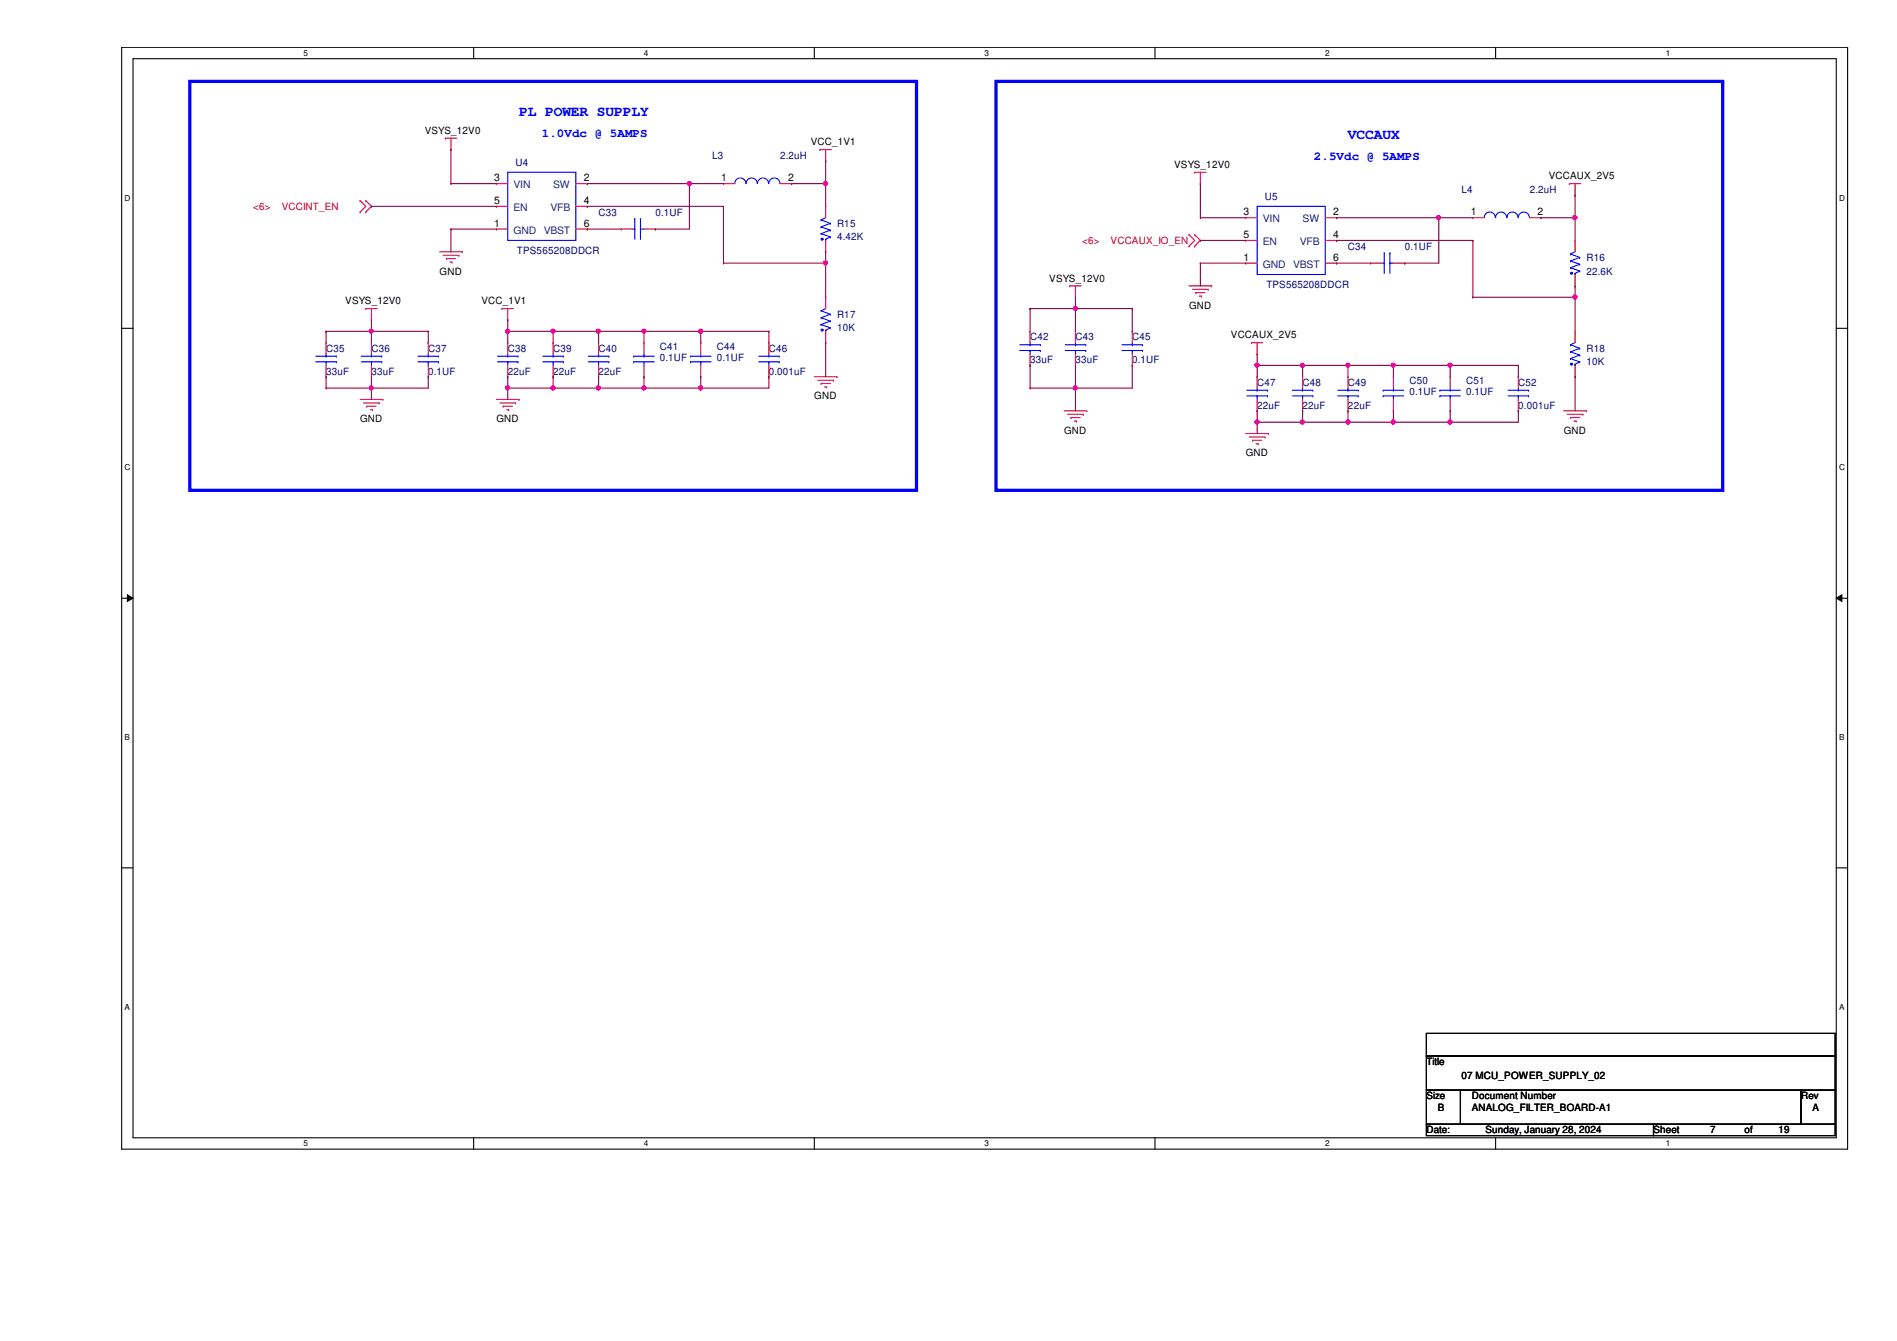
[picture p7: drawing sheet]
<svg xmlns="http://www.w3.org/2000/svg" width="297mm" height="210mm" viewBox="0 0 297 210" stroke-linecap="round" stroke-linejoin="round" font-family="sans-serif">
<defs><g id="words">
<g font-size="2.3" fill="#00f">
<text x="81.3" y="18.2">PL POWER SUPPLY</text>
<text x="211.1" y="21.7">VCCAUX</text>
</g>
<g font-size="1.9" fill="#00f">
<text x="84.8" y="21.5">1.0Vdc @ 5AMPS</text>
<text x="205.7" y="25">2.5Vdc @ 5AMPS</text>
</g>
<g font-size="1.6">
<text x="66.5" y="21">VSYS_12V0</text>
<text x="127" y="22.7">VCC_1V1</text>
<text x="77.4" y="28.4">3</text>
<text x="91.4" y="28.4">2</text>
<text x="112.9" y="28.4">1</text>
<text x="123.4" y="28.4">2</text>
<text x="183.9" y="26.3">VSYS_12V0</text>
<text x="242.5" y="28.1">VCCAUX_2V5</text>
<text x="77.4" y="35.5">1</text>
<text x="77.4" y="31.9">5</text>
<text x="91.4" y="35.5">6</text>
<text x="91.4" y="31.9">4</text>
<text x="194.7" y="33.7">3</text>
<text x="208.7" y="33.7">2</text>
<text x="230.3" y="33.7">1</text>
<text x="240.7" y="33.7">2</text>
<text x="194.7" y="40.8">1</text>
<text x="194.7" y="37.3">5</text>
<text x="208.7" y="40.8">6</text>
<text x="208.7" y="37.3">4</text>
<text x="54.1" y="47.6">VSYS_12V0</text>
<text x="68.8" y="43">GND</text>
<text x="75.4" y="47.6">VCC_1V1</text>
<text x="164.3" y="44.1">VSYS_12V0</text>
<text x="186.2" y="48.3">GND</text>
<text x="192.7" y="53">VCCAUX_2V5</text>
<text x="127.5" y="62.5">GND</text>
<text x="56.4" y="66.1">GND</text>
<text x="77.7" y="66.1">GND</text>
<text x="166.6" y="67.9">GND</text>
<text x="195.1" y="71.4">GND</text>
<text x="244.9" y="67.9">GND</text>
<text x="223.4" y="166.8">Title</text>
<text x="223.4" y="172.1">Size</text>
<text x="225.1" y="173.9">B</text>
<text x="228.9" y="168.9">07 MCU_POWER_SUPPLY_02</text>
<text x="230.5" y="173.9">ANALOG_FILTER_BOARD-A1</text>
<text x="230.5" y="172.1">Document Number</text>
<text x="282" y="172.1">Rev</text>
<text x="283.8" y="173.9">A</text>
<text x="223.4" y="177.4">Date:</text>
<text x="232.6" y="177.4">Sunday, January 28, 2024</text>
<text x="258.9" y="177.4">Sheet</text>
<text x="267.8" y="177.4">7</text>
<text x="273.1" y="177.4">of</text>
<text x="278.5" y="177.4">19</text>
</g>
<g font-size="1.6" fill="#004080">
<text x="80.4" y="29.5">VIN</text>
<text x="86.6" y="29.5">SW</text>
<text x="80.4" y="33">EN</text>
<text x="86.2" y="33">VFB</text>
<text x="197.7" y="34.8">VIN</text>
<text x="204" y="34.8">SW</text>
<text x="80.4" y="36.6">GND</text>
<text x="85.1" y="36.6">VBST</text>
<text x="197.7" y="41.9">GND</text>
<text x="197.7" y="38.4">EN</text>
<text x="202.5" y="41.9">VBST</text>
<text x="203.5" y="38.4">VFB</text>
</g>
<g font-size="1.6" fill="#000080">
<text x="80.7" y="25.9">U4</text>
<text x="111.5" y="24.8">L3</text>
<text x="122.2" y="24.8">2.2uH</text>
<text x="93.7" y="33.7">C33</text>
<text x="102.6" y="33.7">0.1UF</text>
<text x="131.1" y="35.5">R15</text>
<text x="198.1" y="31.2">U5</text>
<text x="228.9" y="30.2">L4</text>
<text x="239.5" y="30.2">2.2uH</text>
<text x="80.9" y="39.8">TPS565208DDCR</text>
<text x="131.1" y="37.6">4.42K</text>
<text x="211.1" y="39.1">C34</text>
<text x="220" y="39.1">0.1UF</text>
<text x="248.4" y="40.9">R16</text>
<text x="198.3" y="45.1">TPS565208DDCR</text>
<text x="248.4" y="43">22.6K</text>
<text x="131.1" y="49.7">R17</text>
<text x="131.1" y="51.9">10K</text>
<text x="161.3" y="53.3">C42</text>
<text x="168.4" y="53.3">C43</text>
<text x="177.3" y="53.3">C45</text>
<text x="51.1" y="55.1">C35</text>
<text x="51.1" y="58.6">33uF</text>
<text x="58.2" y="55.1">C36</text>
<text x="58.2" y="58.6">33uF</text>
<text x="67.1" y="55.1">C37</text>
<text x="67.1" y="58.6">0.1UF</text>
<text x="79.5" y="55.1">C38</text>
<text x="79.5" y="58.6">22uF</text>
<text x="86.6" y="55.1">C39</text>
<text x="86.6" y="58.6">22uF</text>
<text x="93.7" y="55.1">C40</text>
<text x="93.7" y="58.6">22uF</text>
<text x="103.3" y="54.7">C41</text>
<text x="103.3" y="56.5">0.1UF</text>
<text x="112.2" y="54.7">C44</text>
<text x="112.2" y="56.5">0.1UF</text>
<text x="120.4" y="55.1">C46</text>
<text x="120.4" y="58.6">0.001uF</text>
<text x="161.3" y="56.9">33uF</text>
<text x="168.4" y="56.9">33uF</text>
<text x="177.3" y="56.9">0.1UF</text>
<text x="248.4" y="55.1">R18</text>
<text x="248.4" y="57.2">10K</text>
<text x="196.8" y="60.4">C47</text>
<text x="196.8" y="64">22uF</text>
<text x="204" y="60.4">C48</text>
<text x="204" y="64">22uF</text>
<text x="211.1" y="60.4">C49</text>
<text x="211.1" y="64">22uF</text>
<text x="220.7" y="60.1">C50</text>
<text x="220.7" y="61.8">0.1UF</text>
<text x="229.6" y="60.1">C51</text>
<text x="229.6" y="61.8">0.1UF</text>
<text x="237.7" y="60.4">C52</text>
<text x="237.7" y="64">0.001uF</text>
</g>
<g font-size="1.6" fill="#f00">
<text x="39.7" y="32.9">&lt;6&gt;</text>
<text x="44.1" y="32.9">VCCINT_EN</text>
<text x="169.5" y="38.2">&lt;6&gt;</text>
<text x="173.9" y="38.2">VCCAUX_IO_EN</text>
</g>
<g font-size="1.3">
<text x="47.5" y="8.7">5</text>
<text x="100.8" y="8.7">4</text>
<text x="154.2" y="8.7">3</text>
<text x="207.5" y="8.7">2</text>
<text x="260.9" y="8.7">1</text>
<text x="19.5" y="31.4">D</text>
<text x="288" y="31.4">D</text>
<text x="19.5" y="73.6">C</text>
<text x="288" y="73.6">C</text>
<text x="19.5" y="115.9">B</text>
<text x="288" y="115.9">B</text>
<text x="19.5" y="158.1">A</text>
<text x="288" y="158.1">A</text>
<text x="47.5" y="179.4">5</text>
<text x="100.8" y="179.4">4</text>
<text x="154.2" y="179.4">3</text>
<text x="207.5" y="179.4">2</text>
<text x="260.9" y="179.4">1</text>
</g>
</g></defs>
<path d="M19.1 7.4h270.2v172.5h-270.2zM20.8 9.2h266.7v168.9h-266.7z" fill="none" stroke="#000" stroke-width=".17"/>
<g fill="#fff">
<path d="M47.5 7.6h.7v1.4h-.7z"/>
<path d="M47.5 178.3h.7v1.4h-.7z"/>
</g>
<path d="M74.2 7.4v1.8M74.2 178.1v1.8" fill="none" stroke="#000" stroke-width=".17"/>
<g fill="#fff">
<path d="M100.8 7.6h.7v1.4h-.7z"/>
<path d="M100.8 178.3h.7v1.4h-.7z"/>
</g>
<path d="M127.5 7.4v1.8M127.5 178.1v1.8" fill="none" stroke="#000" stroke-width=".17"/>
<g fill="#fff">
<path d="M154.2 7.6h.7v1.4h-.7z"/>
<path d="M154.2 178.3h.7v1.4h-.7z"/>
</g>
<path d="M180.8 7.4v1.8M180.8 178.1v1.8" fill="none" stroke="#000" stroke-width=".17"/>
<g fill="#fff">
<path d="M207.5 7.6h.7v1.4h-.7z"/>
<path d="M207.5 178.3h.7v1.4h-.7z"/>
</g>
<path d="M234.2 7.4v1.8M234.2 178.1v1.8" fill="none" stroke="#000" stroke-width=".17"/>
<g fill="#fff">
<path d="M260.9 7.6h.6v1.4h-.6z"/>
<path d="M260.9 178.3h.6v1.4h-.6z"/>
<path d="M19.5 30.3h.9v1.4h-.9z"/>
<path d="M288 30.3h.9v1.4h-.9z"/>
<path d="M19.5 72.5h.9v1.4h-.9z"/>
<path d="M288 72.5h.9v1.4h-.9z"/>
</g>
<path d="M19.1 51.4h1.7M287.5 51.4h1.8" fill="none" stroke="#000" stroke-width=".17"/>
<g fill="#fff">
<path d="M19.5 114.7h.8v1.4h-.8z"/>
<path d="M288 114.7h.8v1.4h-.8z"/>
</g>
<path d="M19.1 93.6h1.7M287.5 93.6h1.8" fill="none" stroke="#000" stroke-width=".17"/>
<path d="M19.9 93.1l.9 .5-.9 .5zM287.5 93.6l.9-.5v1z" fill="#000"/>
<path d="M19.9 93.1l.9 .5-.9 .5zM287.5 93.6l.9-.5v1z" fill="none" stroke="#000" stroke-width=".16"/>
<g fill="#fff">
<path d="M19.5 156.9h.8v1.4h-.8z"/>
<path d="M288 156.9h.8v1.4h-.8z"/>
</g>
<path d="M19.1 135.8h1.7M287.5 135.8h1.8M223.4 161.8h64v3.5h-64zM223.4 165.3h64v5.3h-64zM223.4 170.6h5.3v5.4h-5.3zM223.4 176h35.5v1.8h-35.5zM228.7 170.6h53.3v5.4h-53.3zM258.9 176h28.5v1.8h-28.5zM282 170.6h5.4v5.4h-5.4z" fill="none" stroke="#000" stroke-width=".17"/>
<path d="M29.7 12.7h113.8v64.1h-113.8zM156 12.7h113.7v64.1h-113.7z" fill="none" stroke="#00f" stroke-width=".51"/>
<g fill="none" stroke="#f00" stroke-width=".17">
<path d="M56.4 33.2h.1M56.4 31.4h.1M56.4 31.4l.9 .9-.9 .9M57.3 31.4h.1M57.3 33.2h.1M57.3 31.4l.9 .9-.9 .9M68.8 39.4h3.6M69.4 40h2.4M69.7 21.6h.1M69.7 21.6h1.8M70.6 23.4h.1M70.6 21.6v1.8"/>
<path d="M71.8 40h.1M72.4 39.4h.1M128.4 23.4h.1M128.4 23.4h1.8M129.3 25.2h.1M129.3 23.4v1.8M186.2 38.5h.1M186.2 36.7h.1M186.2 36.7l.9 .9-.9 .9M187.1 27h.1M187.1 36.7h.1M187.1 38.5h.1"/>
<path d="M187.1 27h1.7M187.1 36.7l.9 .9-.9 .9M188 28.7h.1M188 27v1.7M245.7 28.7h.1M245.7 28.7h1.8M246.6 30.5h.1M246.6 28.7v1.8M57.3 48.3h.1M57.3 48.3h1.8M58.2 50.1h.1M58.2 48.3v1.8"/>
<path d="M69.9 40.5h.1M69.9 40.5h1.4M70.4 41h.4M70.8 41h.1M78.6 48.3h.1M78.6 48.3h1.8M79.5 50.1h.1M79.5 48.3v1.8M127.5 59h3.6M128.1 59.5h2.4M130.5 59.5h.1M131.1 59h.1"/>
<path d="M167.5 44.7h.1M167.5 44.7h1.8M168.4 46.5h.1M168.4 44.7v1.8M186.2 44.7h3.5M186.7 45.3h2.5M187.2 45.8h.1M187.2 45.8h1.5M187.8 46.4h.3M188.1 46.4h.1M189.2 45.3h.1M189.7 44.7h.1"/>
<path d="M196 53.6h.1M196 53.6h1.7M196.9 55.4h.1M196.9 53.6v1.8M56.4 62.5h3.5M56.9 63.1h2.5M57.4 63.6h.1M57.4 63.6h1.5M58 64.1h.3M58.3 64.1h.1M59.4 63.1h.1M59.9 62.5h.1"/>
<path d="M77.7 62.5h3.6M78.3 63.1h2.4M78.8 63.6h.1M78.8 63.6h1.4M79.3 64.1h.4M79.7 64.1h.1M80.7 63.1h.1M81.3 62.5h.1M128.6 60h.1M128.6 60h1.4M129.1 60.6h.4M129.5 60.6h.1"/>
<path d="M166.6 64.3h3.6M167.2 64.9h2.4M167.7 65.4h.1M167.7 65.4h1.4M168.2 65.9h.4M168.6 65.9h.1M169.6 64.9h.1M170.2 64.3h.1M195.1 67.9h3.5M195.6 68.4h2.5M196.1 68.9h.1M196.1 68.9h1.5"/>
<path d="M196.7 69.5h.3M197 69.5h.1M198.1 68.4h.1M198.6 67.9h.1M244.9 64.3h3.5M245.4 64.9h2.5M245.9 65.4h.1M245.9 65.4h1.5M246.5 65.9h.3M246.8 65.9h.1M247.9 64.9h.1M248.4 64.3h.1"/>
</g>
<g fill="none" stroke="#00f" stroke-width=".17">
<path d="M245.9 39.8h.1M245.9 39.8l1.5 .5M246.6 39.4l-.7 .4M245.9 40.9h.1M245.9 41.9h.1M245.9 40.9l1.5 .5M245.9 41.9l1.5 .5M246.6 42.8h.1M246.6 42.8v.2M247.4 40.3h.1M247.4 41.4h.1M247.4 42.4h.1"/>
<path d="M247.4 40.3l-1.5 .6M247.4 41.4l-1.5 .5M247.4 42.4l-.8 .4"/>
</g>
<path d="M246 42.7h.2v.2h-.2z" fill-rule="evenodd" fill="#00f"/>
<g fill="none" stroke="#00f" stroke-width=".17">
<path d="M196.9 32.3h10.6v10.7h-10.6zM118.8 56.6h3.2M118.8 55.8h3.2M120.4 55.8h.1M120.4 56.6h.1M120.4 55.4v.4M120.4 56.6v.6M122 56.6h.1M122 55.8h.1M159.7 54.9h3.2M159.7 54h3.2M161.3 54h.1"/>
<path d="M161.3 54.9h.1M161.3 53.6v.4M161.3 54.9v.5M162.9 54.9h.1M162.9 54h.1M166.8 54.9h3.2M166.8 54h3.2M168.4 54h.1M168.4 54.9h.1M168.4 53.6v.4M168.4 54.9v.5M170 54.9h.1"/>
<path d="M170 54h.1M175.7 54.9h3.2M175.7 54h3.2M177.3 54h.1M177.3 54.9h.1M177.3 53.6v.4M177.3 54.9v.5M178.9 54.9h.1M178.9 54h.1M245.9 54h.1M245.9 55.1h.1M245.9 56.1h.1"/>
<path d="M245.9 54l1.5 .5M245.9 55.1l1.5 .5M245.9 56.1l1.5 .5M246 42.7h.2v.2h-.2zM246.6 57h.1M246.6 57v.2M246.6 53.6l-.7 .4M247.4 54.5h.1M247.4 55.6h.1M247.4 56.6h.1M247.4 54.5l-1.5 .6M247.4 55.6l-1.5 .5"/>
<path d="M247.4 56.6l-.8 .4M209.5 62h3.2M209.5 61.1h3.2M211.1 61.1h.1M211.1 62h.1M211.1 60.7v.4M211.1 62v.5M212.7 62h.1M212.7 61.1h.1M216.6 62h.1M216.6 61.1h.1M216.6 62h3.2"/>
<path d="M216.6 61.1h3.2M218.2 61.1h.1M218.2 62h.1M218.2 60.7v.4M218.2 62v.5M225.5 62h.1M225.5 61.1h.1M225.5 62h3.2M225.5 61.1h3.2M227.1 61.1h.1M227.1 62h.1M227.1 60.7v.4"/>
<path d="M227.1 62v.5M236.1 62h3.3M236.1 61.1h3.3M237.7 61.1h.1M237.7 62h.1M237.7 60.7v.4M237.7 62v.5M239.4 62h.1M239.4 61.1h.1"/>
</g>
<g fill="none" stroke="#f00" stroke-width=".17">
<path d="M195.1 34.1h.1M195.1 37.6h.1M195.1 34.1h1.8M195.1 37.6h1.8M207.5 34.1h1.8M207.5 37.6h1.8M209.3 34.1h.1M209.3 37.6h.1M246.6 37.6h.1M246.6 37.6v1.8M120.4 53.6h.1M120.4 59h.1"/>
<path d="M120.4 53.6v1.8M120.4 57.2v1.8M161.3 51.9h.1M161.3 57.2h.1M161.3 51.9v1.7M161.3 55.4v1.8M168.4 51.9h.1M168.4 57.2h.1M168.4 51.9v1.7M168.4 55.4v1.8M177.3 51.9h.1M177.3 57.2h.1"/>
<path d="M177.3 51.9v1.7M177.3 55.4v1.8M195.1 41.2h.1M195.1 41.2h1.8M207.5 41.2h1.8M209.3 41.2h.1M211.1 59h.1M211.1 59v1.7M218.2 59h.1M218.2 59v1.7M227.1 59h.1M227.1 59v1.7"/>
<path d="M237.7 59h.1M237.7 59v1.7M246.6 44.7h.1M246.6 43v1.7M211.1 64.3h.1M211.1 62.5v1.8M218.2 64.3h.1M218.2 62.5v1.8M227.1 64.3h.1M227.1 62.5v1.8M237.7 64.3h.1M237.7 62.5v1.8"/>
</g>
<path d="M246 56.9h.2v.2h-.2z" fill-rule="evenodd" fill="#00f"/>
<g fill="none" stroke="#00f" stroke-width=".17">
<path d="M99.1 35.9h.3M99.4 35.9h.1M99.4 34.2h.1M99.4 34.2v3.3M100.3 34.2h.1M100.3 35.9h.1M100.3 35.9h.5M100.3 34.2v3.3M232.4 34.1a.87 .87 0 0 1 .9-.9 .87 .87 0 0 1 .8 .9M234.2 34.1a.87 .87 0 0 1 .9-.9 .87 .87 0 0 1 .8 .9M236 34.1a.87 .87 0 0 1 .8-.9 .87 .87 0 0 1 .9 .9M237.7 34.1a.87 .87 0 0 1 .9-.9 .87 .87 0 0 1 .9 .9"/>
<path d="M49.4 56.6h3.3M49.4 55.8h3.3M51.1 55.8h.1M51.1 56.6h.1M51.1 55.4v.4M51.1 56.6v.6M52.7 56.6h.1M52.7 55.8h.1M128.6 48.6h.1M128.6 49.7h.1M128.6 50.8h.1M128.6 48.6l1.4 .6"/>
<path d="M128.6 49.7l1.4 .5M128.6 50.8l1.4 .5M129.3 51.7h.1M129.3 51.7v.2M129.3 48.3l-.7 .3M130 49.2h.1M130 50.2h.1M130 51.3h.1M130 49.2l-1.4 .5M130 50.2l-1.4 .6M130 51.3l-.7 .4M246 56.9h.2v.2h-.2z"/>
</g>
<g fill="none" stroke="#f00" stroke-width=".17">
<path d="M97.3 35.9h.1M97.3 35.9h1.8M100.8 35.9h1.8M102.6 35.9h.1M230.6 34.1h.1M230.6 34.1h1.8M239.5 34.1h1.8M241.3 34.1h.1M51.1 53.6h.1M51.1 59h.1M51.1 53.6v1.8M51.1 57.2v1.8"/>
<path d="M246.6 59h.1M246.6 51.9h.1M246.6 51.9v1.7M246.6 57.2v1.8"/>
</g>
<path d="M128.6 51.6h.3v.2h-.3z" fill-rule="evenodd" fill="#00f"/>
<g fill="none" stroke="#00f" stroke-width=".17">
<path d="M128.6 34.4h.1M128.6 35.5h.1M128.6 36.6h.1M128.6 34.4l1.4 .6M128.6 35.5l1.4 .5M128.6 36.6l1.4 .5M129.3 37.5h.1M129.3 37.5v.1M129.3 34.1l-.7 .3M130 35h.1M130 36h.1M130 37.1h.1"/>
<path d="M130 35l-1.4 .5M130 36l-1.4 .6M130 37.1l-.7 .4M56.6 56.6h3.2M56.6 55.8h3.2M58.2 55.8h.1M58.2 56.6h.1M58.2 55.4v.4M58.2 56.6v.6M59.8 56.6h.1M59.8 55.8h.1M128.6 51.6h.3v.2h-.3z"/>
</g>
<path d="M58.2 53.6h.1M58.2 59h.1M58.2 53.6v1.8M58.2 57.2v1.8M129.3 53.6h.1M129.3 46.5h.1M129.3 46.5v1.8M129.3 51.9v1.7" fill="none" stroke="#f00" stroke-width=".17"/>
<path d="M128.6 37.3h.3v.2h-.3z" fill-rule="evenodd" fill="#00f"/>
<g fill="none" stroke="#00f" stroke-width=".17">
<path d="M79.5 27h10.7v10.6h-10.7zM115.1 28.7a.87 .87 0 0 1 .8-.8 .87 .87 0 0 1 .9 .8M116.8 28.7a.87 .87 0 0 1 .9-.8 .87 .87 0 0 1 .9 .8M118.6 28.7a.87 .87 0 0 1 .9-.8 .87 .87 0 0 1 .9 .8M120.4 28.7a.87 .87 0 0 1 .9-.8 .87 .87 0 0 1 .8 .8M128.6 37.3h.3v.2h-.3zM216.7 39.6h.1M216.7 39.6v3.2M217.6 39.6h.1M217.6 39.6v3.2M65.4 56.6h3.3M65.4 55.8h3.3"/>
<path d="M67.1 55.8h.1M67.1 56.6h.1M67.1 55.4v.4M67.1 56.6v.6M68.7 56.6h.1M68.7 55.8h.1M77.9 56.6h3.2M77.9 55.8h3.2M79.5 55.8h.1M79.5 56.6h.1M79.5 55.4v.4M79.5 56.6v.6"/>
<path d="M81.1 56.6h.1M81.1 55.8h.1M85 56.6h3.2M85 55.8h3.2M86.6 55.8h.1M86.6 56.6h.1M86.6 55.4v.4M86.6 56.6v.6M88.2 56.6h.1M88.2 55.8h.1M92.1 56.6h3.2M92.1 55.8h3.2"/>
<path d="M93.7 55.8h.1M93.7 56.6h.1M93.7 55.4v.4M93.7 56.6v.6M95.3 56.6h.1M95.3 55.8h.1M99.2 56.6h.1M99.2 55.8h.1M99.2 56.6h3.2M99.2 55.8h3.2M100.8 55.8h.1M100.8 56.6h.1"/>
<path d="M100.8 55.4v.4M100.8 56.6v.6M108.1 56.6h.1M108.1 55.8h.1M108.1 56.6h3.2M108.1 55.8h3.2M109.7 55.8h.1M109.7 56.6h.1M109.7 55.4v.4M109.7 56.6v.6M216.4 41.2h.3M216.7 41.2h.1"/>
<path d="M217.6 41.2h.1M217.6 41.2h.6M195.2 62h3.3M195.2 61.1h3.3M196.9 61.1h.1M196.9 62h.1M196.9 60.7v.4M196.9 62v.5M198.5 62h.1M198.5 61.1h.1M202.4 62h3.2M202.4 61.1h3.2"/>
<path d="M204 61.1h.1M204 62h.1M204 60.7v.4M204 62v.5M205.6 62h.1M205.6 61.1h.1"/>
</g>
<g fill="none" stroke="#f00" stroke-width=".17">
<path d="M77.7 35.9h.1M77.7 28.7h.1M77.7 32.3h.1M77.7 35.9h1.8M77.7 28.7h1.8M77.7 32.3h1.8M90.2 35.9h1.7M90.2 28.7h1.7M90.2 32.3h1.7M91.9 28.7h.1M91.9 35.9h.1M91.9 32.3h.1"/>
<path d="M113.3 28.7h.1M113.3 28.7h1.8M122.2 28.7h1.8M124 28.7h.1M129.3 39.4h.1M129.3 32.3h.1M129.3 32.3v1.8M129.3 37.6v1.8M67.1 53.6h.1M67.1 59h.1M67.1 53.6v1.8M67.1 57.2v1.8"/>
<path d="M79.5 53.6h.1M79.5 59h.1M79.5 53.6v1.8M79.5 57.2v1.8M86.6 53.6h.1M86.6 59h.1M86.6 53.6v1.8M86.6 57.2v1.8M93.7 53.6h.1M93.7 59h.1M93.7 53.6v1.8M93.7 57.2v1.8"/>
<path d="M100.8 53.6h.1M100.8 59h.1M100.8 53.6v1.8M100.8 57.2v1.8M109.7 53.6h.1M109.7 59h.1M109.7 53.6v1.8M109.7 57.2v1.8M196.9 59h.1M196.9 59v1.7M204 59h.1M204 59v1.7"/>
<path d="M214.6 41.2h.1M214.6 41.2h1.8M218.2 41.2h1.8M220 41.2h.1M196.9 64.3h.1M196.9 62.5v1.8M204 64.3h.1M204 62.5v1.8"/>
</g>
<path d="M70.6 23.4h.1M70.6 28.7h.1M70.6 23.4v5.3M70.6 28.7h7.1M91.9 28.7h.1M91.9 28.7h16.1M108 28.7h.1M108 28.7v7.2M129.3 25.2h.1M129.3 25.2v3.5" fill="none" stroke="#800040" stroke-width=".17"/>
<circle cx="107.9" cy="28.7" r=".32" fill="#f0f"/>
<circle cx="107.9" cy="28.7" r=".32" fill="none" stroke="#f0f" stroke-width=".17"/>
<path d="M108 28.7h.1M108 28.7h5.3M124 28.7h.1M124 28.7h5.3M129.3 28.7h.1M129.3 28.7v3.6" fill="none" stroke="#800040" stroke-width=".17"/>
<circle cx="129.3" cy="28.7" r=".32" fill="#f0f"/>
<circle cx="129.3" cy="28.7" r=".32" fill="none" stroke="#f0f" stroke-width=".17"/>
<path d="M188 28.7h.1M188 28.7v5.4M246.6 30.5h.1M246.6 30.5v3.6" fill="none" stroke="#800040" stroke-width=".17"/>
<circle cx="246.6" cy="34.1" r=".32" fill="#f0f"/>
<circle cx="246.6" cy="34.1" r=".32" fill="none" stroke="#f0f" stroke-width=".17"/>
<path d="M58.2 32.3h.1M58.2 32.3h19.5M91.9 32.3h.1M91.9 32.3h21.4M113.3 32.3h.1M113.3 32.3v8.9M188 34.1h.1M188 34.1h7.1M209.3 34.1h.1M209.3 34.1h16" fill="none" stroke="#800040" stroke-width=".17"/>
<circle cx="225.3" cy="34.1" r=".32" fill="#f0f"/>
<circle cx="225.3" cy="34.1" r=".32" fill="none" stroke="#f0f" stroke-width=".17"/>
<g fill="none" stroke="#800040" stroke-width=".17">
<path d="M70.6 35.9h.1M70.6 35.9v3.5M70.6 35.9h7.1M91.9 35.9h.1M91.9 35.9h5.4M102.6 35.9h.1M102.6 35.9h5.4M129.3 39.4h.1M129.3 39.4v1.8h-16M188 37.6h.1M188 37.6h7.1M209.3 37.6h.1"/>
<path d="M209.3 37.6h21.3M225.3 34.1h.1M225.3 34.1v7.1M225.3 34.1h5.3M230.6 37.6h.1M230.6 37.6v8.9M241.3 34.1h.1M241.3 34.1h5.3M246.6 34.1h.1M246.6 34.1v3.5M113.3 41.2h.1"/>
</g>
<circle cx="129.3" cy="41.2" r=".32" fill="#f0f"/>
<circle cx="129.3" cy="41.2" r=".32" fill="none" stroke="#f0f" stroke-width=".17"/>
<path d="M129.3 41.2h.1M129.3 41.2v5.3M188 41.2h.1M188 41.2h7.1M188 41.2v3.5M209.3 41.2h.1M209.3 41.2h5.3M220 41.2h.1M220 41.2h5.3M246.6 44.7h.1M246.6 44.7v1.8" fill="none" stroke="#800040" stroke-width=".17"/>
<circle cx="246.6" cy="46.5" r=".32" fill="#f0f"/>
<circle cx="246.6" cy="46.5" r=".32" fill="none" stroke="#f0f" stroke-width=".17"/>
<path d="M168.4 46.5h.1M168.4 46.5v1.8" fill="none" stroke="#800040" stroke-width=".17"/>
<circle cx="168.4" cy="48.3" r=".32" fill="#f0f"/>
<circle cx="168.4" cy="48.3" r=".32" fill="none" stroke="#f0f" stroke-width=".17"/>
<g fill="none" stroke="#800040" stroke-width=".17">
<path d="M51.1 51.9h.1M51.1 51.9h16M51.1 51.9v1.7M58.2 50.1h.1M58.2 51.9h.1M58.2 50.1v3.5M79.5 50.1h.1M79.5 50.1v1.8M161.3 48.3h.1M161.3 48.3v3.6M161.3 48.3h16M168.4 48.3h.1"/>
<path d="M168.4 48.3v3.6M177.3 48.3h.1M177.3 48.3v3.6M230.6 46.5h.1M230.6 46.5h16M246.6 46.5h.1M246.6 46.5v5.4"/>
</g>
<circle cx="58.1" cy="51.8" r=".32" fill="#f0f"/>
<circle cx="58.1" cy="51.8" r=".32" fill="none" stroke="#f0f" stroke-width=".17"/>
<path d="M67.1 51.9h.1M67.1 51.9v1.7M79.5 51.9h.1M79.5 51.9v1.7" fill="none" stroke="#800040" stroke-width=".17"/>
<circle cx="79.5" cy="51.8" r=".32" fill="#f0f"/>
<circle cx="79.5" cy="51.8" r=".32" fill="none" stroke="#f0f" stroke-width=".17"/>
<path d="M79.5 51.9h.1M79.5 51.9h14.2M86.6 51.9h.1" fill="none" stroke="#800040" stroke-width=".17"/>
<circle cx="86.6" cy="51.8" r=".32" fill="#f0f"/>
<circle cx="86.6" cy="51.8" r=".32" fill="none" stroke="#f0f" stroke-width=".17"/>
<path d="M86.6 51.9h.1M86.6 51.9v1.7M93.7 51.9h.1M93.7 51.9h7.1M93.7 51.9v1.7" fill="none" stroke="#800040" stroke-width=".17"/>
<circle cx="93.7" cy="51.8" r=".32" fill="#f0f"/>
<circle cx="93.7" cy="51.8" r=".32" fill="none" stroke="#f0f" stroke-width=".17"/>
<path d="M100.8 51.9h.1M100.8 51.9v1.7" fill="none" stroke="#800040" stroke-width=".17"/>
<circle cx="100.8" cy="51.8" r=".32" fill="#f0f"/>
<circle cx="100.8" cy="51.8" r=".32" fill="none" stroke="#f0f" stroke-width=".17"/>
<path d="M100.8 51.9h.1M100.8 51.9h8.9M109.7 51.9h.1M109.7 51.9v1.7" fill="none" stroke="#800040" stroke-width=".17"/>
<circle cx="109.7" cy="51.8" r=".32" fill="#f0f"/>
<circle cx="109.7" cy="51.8" r=".32" fill="none" stroke="#f0f" stroke-width=".17"/>
<path d="M109.7 51.9h.1M109.7 51.9h10.7M120.4 51.9h.1M120.4 51.9v1.7M129.3 53.6h.1M129.3 53.6v5.4M161.3 57.2h.1M161.3 57.2v3.5M168.4 57.2h.1M168.4 57.2v3.5M196.9 55.4h.1M196.9 55.4v1.8" fill="none" stroke="#800040" stroke-width=".17"/>
<circle cx="168.4" cy="60.7" r=".32" fill="#f0f"/>
<circle cx="168.4" cy="60.7" r=".32" fill="none" stroke="#f0f" stroke-width=".17"/>
<path d="M177.3 57.2h.1M177.3 57.2v3.5M196.9 57.2h.1M196.9 57.2v1.8M196.9 57.2h7.1" fill="none" stroke="#800040" stroke-width=".17"/>
<circle cx="203.9" cy="57.2" r=".32" fill="#f0f"/>
<circle cx="203.9" cy="57.2" r=".32" fill="none" stroke="#f0f" stroke-width=".17"/>
<circle cx="196.8" cy="57.2" r=".32" fill="#f0f"/>
<circle cx="196.8" cy="57.2" r=".32" fill="none" stroke="#f0f" stroke-width=".17"/>
<path d="M204 57.2h.1M204 57.2v1.8M204 57.2h14.2M211.1 57.2h.1M211.1 57.2v1.8" fill="none" stroke="#800040" stroke-width=".17"/>
<circle cx="211" cy="57.2" r=".32" fill="#f0f"/>
<circle cx="211" cy="57.2" r=".32" fill="none" stroke="#f0f" stroke-width=".17"/>
<path d="M218.2 57.2h.1M218.2 57.2v1.8M218.2 57.2h8.9" fill="none" stroke="#800040" stroke-width=".17"/>
<circle cx="227.1" cy="57.2" r=".32" fill="#f0f"/>
<circle cx="227.1" cy="57.2" r=".32" fill="none" stroke="#f0f" stroke-width=".17"/>
<circle cx="218.2" cy="57.2" r=".32" fill="#f0f"/>
<circle cx="218.2" cy="57.2" r=".32" fill="none" stroke="#f0f" stroke-width=".17"/>
<g fill="none" stroke="#800040" stroke-width=".17">
<path d="M51.1 59h.1M51.1 59v1.7M58.2 59h.1M58.2 59v1.7M67.1 59h.1M67.1 59v1.7M79.5 59h.1M79.5 59v1.7M86.6 59h.1M86.6 59v1.7M93.7 59h.1M93.7 59v1.7"/>
<path d="M100.8 59h.1M100.8 59v1.7M227.1 57.2h.1M227.1 57.2h10.6M227.1 57.2v1.8M237.7 57.2h.1M237.7 57.2v1.8"/>
</g>
<circle cx="100.8" cy="60.7" r=".32" fill="#f0f"/>
<circle cx="100.8" cy="60.7" r=".32" fill="none" stroke="#f0f" stroke-width=".17"/>
<path d="M109.7 59h.1M109.7 59v1.7" fill="none" stroke="#800040" stroke-width=".17"/>
<circle cx="109.7" cy="60.7" r=".32" fill="#f0f"/>
<circle cx="109.7" cy="60.7" r=".32" fill="none" stroke="#f0f" stroke-width=".17"/>
<path d="M120.4 59h.1M120.4 59v1.7M246.6 59h.1M246.6 59v5.3M51.1 60.7h.1M51.1 60.7h7.1" fill="none" stroke="#800040" stroke-width=".17"/>
<circle cx="58.1" cy="60.7" r=".32" fill="#f0f"/>
<circle cx="58.1" cy="60.7" r=".32" fill="none" stroke="#f0f" stroke-width=".17"/>
<path d="M58.2 60.7h.1M58.2 60.7h8.9M58.2 60.7v1.8M79.5 60.7h.1M79.5 60.7h7.1M79.5 60.7v1.8" fill="none" stroke="#800040" stroke-width=".17"/>
<circle cx="79.5" cy="60.7" r=".32" fill="#f0f"/>
<circle cx="79.5" cy="60.7" r=".32" fill="none" stroke="#f0f" stroke-width=".17"/>
<path d="M86.6 60.7h.1M86.6 60.7h7.1" fill="none" stroke="#800040" stroke-width=".17"/>
<circle cx="93.7" cy="60.7" r=".32" fill="#f0f"/>
<circle cx="93.7" cy="60.7" r=".32" fill="none" stroke="#f0f" stroke-width=".17"/>
<circle cx="86.6" cy="60.7" r=".32" fill="#f0f"/>
<circle cx="86.6" cy="60.7" r=".32" fill="none" stroke="#f0f" stroke-width=".17"/>
<g fill="none" stroke="#800040" stroke-width=".17">
<path d="M93.7 60.7h.1M93.7 60.7h26.7M100.8 60.7h.1M109.7 60.7h.1M161.3 60.7h.1M161.3 60.7h16M168.4 60.7h.1M168.4 60.7v3.6M196.9 64.3h.1M196.9 66.1h.1M196.9 64.3v1.8M204 64.3h.1"/>
<path d="M204 64.3v1.8h-7.1M211.1 64.3h.1M211.1 64.3v1.8M218.2 64.3h.1M218.2 64.3v1.8M227.1 64.3h.1M227.1 64.3v1.8M237.7 64.3h.1M237.7 64.3v1.8"/>
</g>
<circle cx="203.9" cy="66.1" r=".32" fill="#f0f"/>
<circle cx="203.9" cy="66.1" r=".32" fill="none" stroke="#f0f" stroke-width=".17"/>
<circle cx="196.8" cy="66.1" r=".32" fill="#f0f"/>
<circle cx="196.8" cy="66.1" r=".32" fill="none" stroke="#f0f" stroke-width=".17"/>
<path d="M196.9 66.1h.1M196.9 66.1v1.8M204 66.1h.1M204 66.1h14.2M211.1 66.1h.1" fill="none" stroke="#800040" stroke-width=".17"/>
<circle cx="211" cy="66.1" r=".32" fill="#f0f"/>
<circle cx="211" cy="66.1" r=".32" fill="none" stroke="#f0f" stroke-width=".17"/>
<path d="M218.2 66.1h.1M218.2 66.1h8.9" fill="none" stroke="#800040" stroke-width=".17"/>
<circle cx="227.1" cy="66.1" r=".32" fill="#f0f"/>
<circle cx="227.1" cy="66.1" r=".32" fill="none" stroke="#f0f" stroke-width=".17"/>
<circle cx="218.2" cy="66.1" r=".32" fill="#f0f"/>
<circle cx="218.2" cy="66.1" r=".32" fill="none" stroke="#f0f" stroke-width=".17"/>
<path d="M227.1 66.1h.1M227.1 66.1h10.6" fill="none" stroke="#800040" stroke-width=".17"/>
<circle cx="107.9" cy="28.7" r=".32" fill="#f0f"/>
<circle cx="107.9" cy="28.7" r=".32" fill="none" stroke="#f0f" stroke-width=".17"/>
<circle cx="129.3" cy="28.7" r=".32" fill="#f0f"/>
<circle cx="129.3" cy="28.7" r=".32" fill="none" stroke="#f0f" stroke-width=".17"/>
<circle cx="246.6" cy="34.1" r=".32" fill="#f0f"/>
<circle cx="246.6" cy="34.1" r=".32" fill="none" stroke="#f0f" stroke-width=".17"/>
<circle cx="225.3" cy="34.1" r=".32" fill="#f0f"/>
<circle cx="225.3" cy="34.1" r=".32" fill="none" stroke="#f0f" stroke-width=".17"/>
<circle cx="129.3" cy="41.2" r=".32" fill="#f0f"/>
<circle cx="129.3" cy="41.2" r=".32" fill="none" stroke="#f0f" stroke-width=".17"/>
<circle cx="246.6" cy="46.5" r=".32" fill="#f0f"/>
<circle cx="246.6" cy="46.5" r=".32" fill="none" stroke="#f0f" stroke-width=".17"/>
<circle cx="168.4" cy="48.3" r=".32" fill="#f0f"/>
<circle cx="168.4" cy="48.3" r=".32" fill="none" stroke="#f0f" stroke-width=".17"/>
<circle cx="58.1" cy="51.8" r=".32" fill="#f0f"/>
<circle cx="58.1" cy="51.8" r=".32" fill="none" stroke="#f0f" stroke-width=".17"/>
<circle cx="79.5" cy="51.8" r=".32" fill="#f0f"/>
<circle cx="79.5" cy="51.8" r=".32" fill="none" stroke="#f0f" stroke-width=".17"/>
<circle cx="86.6" cy="51.8" r=".32" fill="#f0f"/>
<circle cx="86.6" cy="51.8" r=".32" fill="none" stroke="#f0f" stroke-width=".17"/>
<circle cx="93.7" cy="51.8" r=".32" fill="#f0f"/>
<circle cx="93.7" cy="51.8" r=".32" fill="none" stroke="#f0f" stroke-width=".17"/>
<circle cx="100.8" cy="51.8" r=".32" fill="#f0f"/>
<circle cx="100.8" cy="51.8" r=".32" fill="none" stroke="#f0f" stroke-width=".17"/>
<circle cx="109.7" cy="51.8" r=".32" fill="#f0f"/>
<circle cx="109.7" cy="51.8" r=".32" fill="none" stroke="#f0f" stroke-width=".17"/>
<circle cx="168.4" cy="60.7" r=".32" fill="#f0f"/>
<circle cx="168.4" cy="60.7" r=".32" fill="none" stroke="#f0f" stroke-width=".17"/>
<circle cx="203.9" cy="57.2" r=".32" fill="#f0f"/>
<circle cx="203.9" cy="57.2" r=".32" fill="none" stroke="#f0f" stroke-width=".17"/>
<circle cx="196.8" cy="57.2" r=".32" fill="#f0f"/>
<circle cx="196.8" cy="57.2" r=".32" fill="none" stroke="#f0f" stroke-width=".17"/>
<circle cx="211" cy="57.2" r=".32" fill="#f0f"/>
<circle cx="211" cy="57.2" r=".32" fill="none" stroke="#f0f" stroke-width=".17"/>
<circle cx="227.1" cy="57.2" r=".32" fill="#f0f"/>
<circle cx="227.1" cy="57.2" r=".32" fill="none" stroke="#f0f" stroke-width=".17"/>
<circle cx="218.2" cy="57.2" r=".32" fill="#f0f"/>
<circle cx="218.2" cy="57.2" r=".32" fill="none" stroke="#f0f" stroke-width=".17"/>
<circle cx="100.8" cy="60.7" r=".32" fill="#f0f"/>
<circle cx="100.8" cy="60.7" r=".32" fill="none" stroke="#f0f" stroke-width=".17"/>
<circle cx="109.7" cy="60.7" r=".32" fill="#f0f"/>
<circle cx="109.7" cy="60.7" r=".32" fill="none" stroke="#f0f" stroke-width=".17"/>
<circle cx="58.1" cy="60.7" r=".32" fill="#f0f"/>
<circle cx="58.1" cy="60.7" r=".32" fill="none" stroke="#f0f" stroke-width=".17"/>
<circle cx="79.5" cy="60.7" r=".32" fill="#f0f"/>
<circle cx="79.5" cy="60.7" r=".32" fill="none" stroke="#f0f" stroke-width=".17"/>
<circle cx="93.7" cy="60.7" r=".32" fill="#f0f"/>
<circle cx="93.7" cy="60.7" r=".32" fill="none" stroke="#f0f" stroke-width=".17"/>
<circle cx="86.6" cy="60.7" r=".32" fill="#f0f"/>
<circle cx="86.6" cy="60.7" r=".32" fill="none" stroke="#f0f" stroke-width=".17"/>
<circle cx="203.9" cy="66.1" r=".32" fill="#f0f"/>
<circle cx="203.9" cy="66.1" r=".32" fill="none" stroke="#f0f" stroke-width=".17"/>
<circle cx="196.8" cy="66.1" r=".32" fill="#f0f"/>
<circle cx="196.8" cy="66.1" r=".32" fill="none" stroke="#f0f" stroke-width=".17"/>
<circle cx="211" cy="66.1" r=".32" fill="#f0f"/>
<circle cx="211" cy="66.1" r=".32" fill="none" stroke="#f0f" stroke-width=".17"/>
<circle cx="227.1" cy="66.1" r=".32" fill="#f0f"/>
<circle cx="227.1" cy="66.1" r=".32" fill="none" stroke="#f0f" stroke-width=".17"/>
<circle cx="218.2" cy="66.1" r=".32" fill="#f0f"/>
<circle cx="218.2" cy="66.1" r=".32" fill="none" stroke="#f0f" stroke-width=".17"/>
<use href="#words"/>
</svg>
